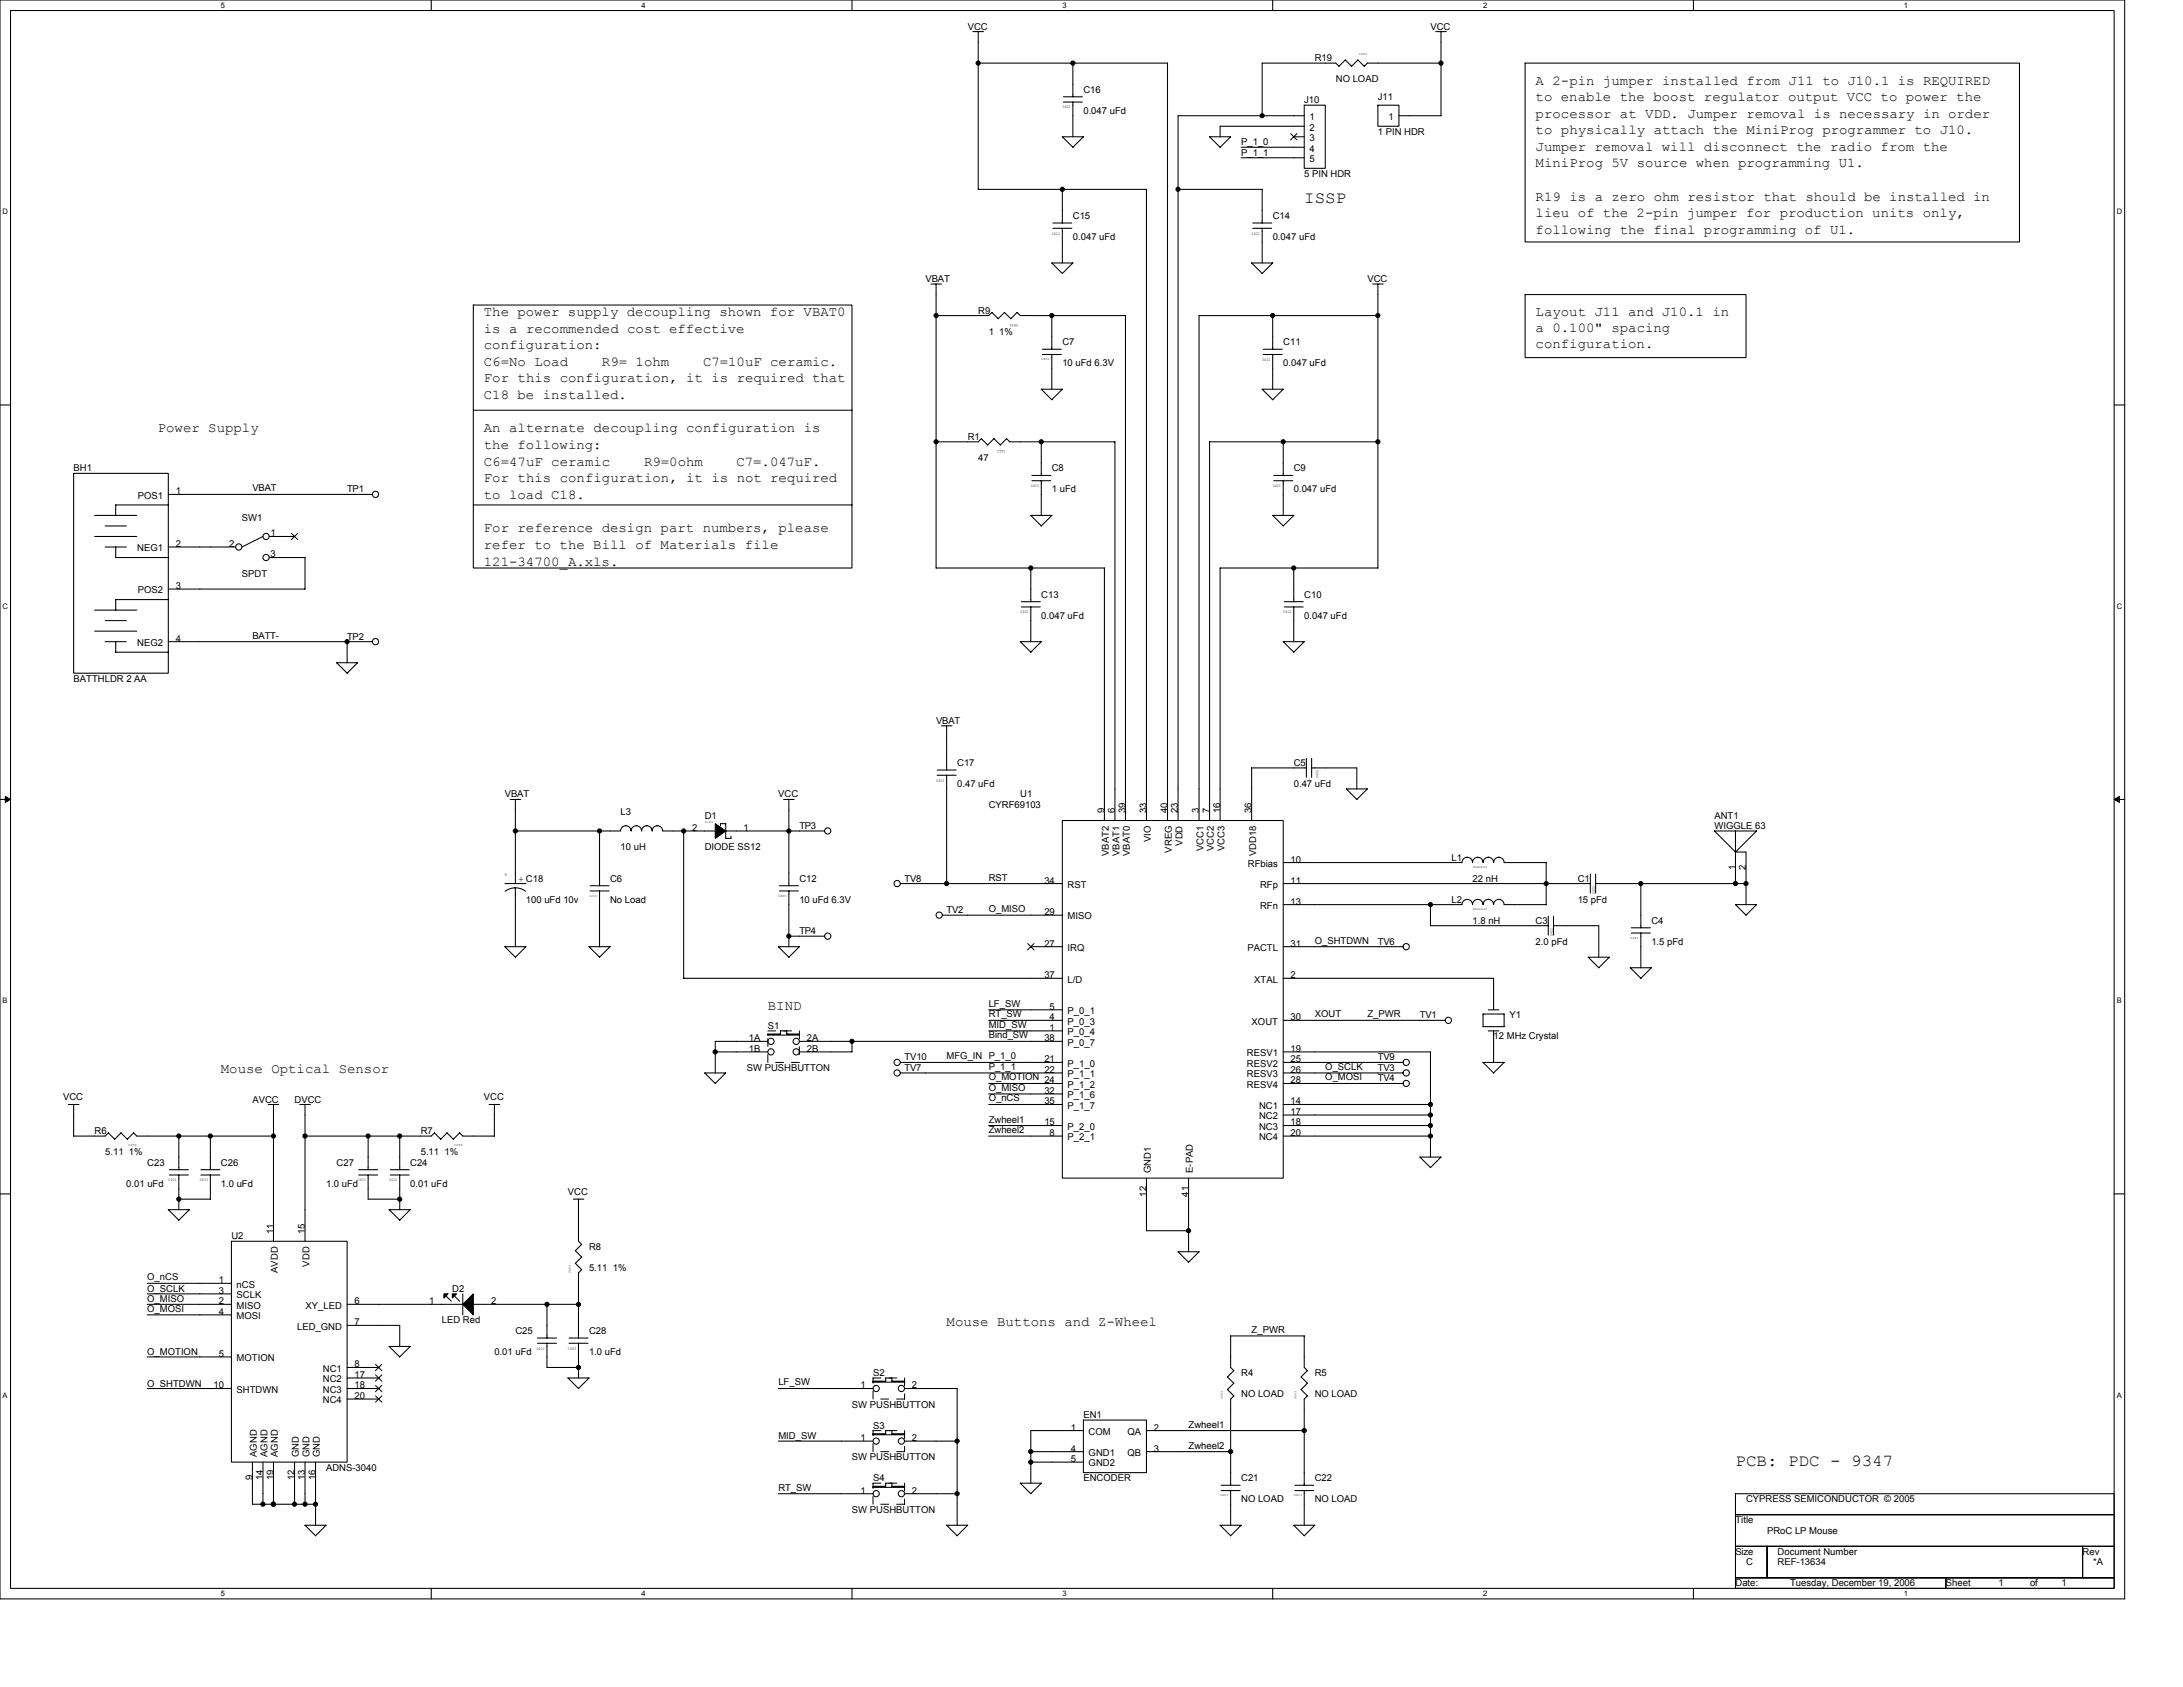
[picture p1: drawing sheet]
<svg xmlns="http://www.w3.org/2000/svg" width="279mm" height="216mm" viewBox="0 0 279 216" stroke-linecap="round" stroke-linejoin="round" font-family="sans-serif">
<defs><g id="words">
<g font-size="2.2">
<text x="166.9" y="26">ISSP</text>
<text x="222.1" y="187.6">PCB: PDC - 9347</text>
</g>
<g font-size="1.7">
<text x="196.5" y="10.8">A 2-pin jumper installed from J11 to J10.1 is REQUIRED</text>
<text x="196.5" y="12.9">to enable the boost regulator output VCC to power the</text>
<text x="196.5" y="15.1">processor at VDD. Jumper removal is necessary in order</text>
<text x="196.5" y="17.2">to physically attach the MiniProg programmer to J10.</text>
<text x="196.5" y="19.3">Jumper removal will disconnect the radio from the</text>
<text x="196.5" y="21.4">MiniProg 5V source when programming U1.</text>
<text x="196.5" y="25.7">R19 is a zero ohm resistor that should be installed in</text>
<text x="196.5" y="27.8">lieu of the 2-pin jumper for production units only,</text>
<text x="196.5" y="29.9">following the final programming of U1.</text>
<text x="61.9" y="40.4">The power supply decoupling shown for VBAT0</text>
<text x="196.5" y="40.4">Layout J11 and J10.1 in</text>
<text x="61.9" y="42.6">is a recommended cost effective</text>
<text x="61.9" y="44.7">configuration:</text>
<text x="61.9" y="46.8">C6=No Load</text>
<text x="77" y="46.8">R9= 1ohm</text>
<text x="90" y="46.8">C7=10uF ceramic.</text>
<text x="196.5" y="42.5">a 0.100&quot; spacing</text>
<text x="196.5" y="44.5">configuration.</text>
<text x="61.9" y="51.1">C18 be installed.</text>
<text x="61.9" y="49">For this configuration, it is required that</text>
<text x="20.2" y="55.2">Power Supply</text>
<text x="61.9" y="55.3">An alternate decoupling configuration is</text>
<text x="61.9" y="57.5">the following:</text>
<text x="61.9" y="59.6">C6=47uF ceramic</text>
<text x="82.4" y="59.6">R9=0ohm</text>
<text x="94.3" y="59.6">C7=.047uF.</text>
<text x="61.9" y="61.7">For this configuration, it is not required</text>
<text x="61.9" y="63.9">to load C18.</text>
<text x="61.9" y="68.1">For reference design part numbers, please</text>
<text x="61.9" y="70.3">refer to the Bill of Materials file</text>
<text x="61.9" y="72.4">121-34700_A.xls.</text>
<text x="98.3" y="129.3">BIND</text>
<text x="28.3" y="137.4">Mouse Optical Sensor</text>
<text x="121.2" y="169.7">Mouse Buttons and Z-Wheel</text>
</g>
<g font-size="1.2">
<text x="123.9" y="3.8">VCC</text>
<text x="183.1" y="3.8">VCC</text>
<text x="138.7" y="11.9">C16</text>
<text x="168.3" y="7.8">R19</text>
<text x="171" y="10.5">NO LOAD</text>
<text x="138.7" y="14.6">0.047 uFd</text>
<text x="166.9" y="13.2">J10</text>
<text x="167.6" y="15.4">1</text>
<text x="167.6" y="16.7">2</text>
<text x="176.4" y="12.8">J11</text>
<text x="176.4" y="17.3">1 PIN HDR</text>
<text x="177.7" y="15.4">1</text>
<text x="158.9" y="18.6">P_1_0</text>
<text x="158.9" y="19.9">P_1_1</text>
<text x="166.9" y="22.6">5 PIN HDR</text>
<text x="167.6" y="18.1">3</text>
<text x="167.6" y="19.4">4</text>
<text x="167.6" y="20.7">5</text>
<text x="137.3" y="28">C15</text>
<text x="162.9" y="28">C14</text>
<text x="137.3" y="30.7">0.047 uFd</text>
<text x="162.9" y="30.7">0.047 uFd</text>
<text x="118.5" y="36.1">VBAT</text>
<text x="125.2" y="40.1">R9</text>
<text x="175" y="36.1">VCC</text>
<text x="126.5" y="42.8">1 1%</text>
<text x="136" y="44.2">C7</text>
<text x="136" y="46.9">10 uFd 6.3V</text>
<text x="164.2" y="44.2">C11</text>
<text x="164.2" y="46.9">0.047 uFd</text>
<text x="123.9" y="56.3">R1</text>
<text x="125.2" y="59">47</text>
<text x="9.4" y="60.3">BH1</text>
<text x="17.6" y="63.8">POS1</text>
<text x="22.5" y="63.3">1</text>
<text x="32.3" y="62.9">VBAT</text>
<text x="44.4" y="63">TP1</text>
<text x="134.6" y="60.3">C8</text>
<text x="134.6" y="63">1 uFd</text>
<text x="165.6" y="60.3">C9</text>
<text x="165.6" y="63">0.047 uFd</text>
<text x="17.6" y="70.6">NEG1</text>
<text x="22.5" y="70">2</text>
<text x="29.3" y="70">2</text>
<text x="31" y="66.7">SW1</text>
<text x="34.6" y="68.7">1</text>
<text x="34.6" y="71.3">3</text>
<text x="17.6" y="75.9">POS2</text>
<text x="22.5" y="75.4">3</text>
<text x="31" y="73.8">SPDT</text>
<text x="133.3" y="76.5">C13</text>
<text x="166.9" y="76.5">C10</text>
<text x="17.6" y="82.7">NEG2</text>
<text x="22.5" y="82.1">4</text>
<text x="32.3" y="81.7">BATT-</text>
<text x="44.4" y="81.9">TP2</text>
<text x="133.3" y="79.2">0.047 uFd</text>
<text x="166.9" y="79.2">0.047 uFd</text>
<text x="9.4" y="87.2">BATTHLDR 2 AA</text>
<text x="119.8" y="92.6">VBAT</text>
<text x="122.5" y="98">C17</text>
<text x="122.5" y="100.7">0.47 uFd</text>
<text x="165.6" y="98">C5</text>
<text x="165.6" y="100.7">0.47 uFd</text>
<text x="64.6" y="102.1">VBAT</text>
<text x="79.4" y="104.4">L3</text>
<text x="88.6" y="106.3">2</text>
<text x="90.2" y="104.8">D1</text>
<text x="95.2" y="106.3">1</text>
<text x="99.6" y="102.1">VCC</text>
<text x="102.3" y="106.1">TP3</text>
<text x="126.5" y="103.4">CYRF69103</text>
<text x="130.6" y="102.1">U1</text>
<text x="141.3" y="104.1" transform="rotate(-90 141.3 104.1)">9</text>
<text x="142.7" y="104.1" transform="rotate(-90 142.7 104.1)">6</text>
<text x="144" y="104.1" transform="rotate(-90 144 104.1)">39</text>
<text x="146.7" y="104.1" transform="rotate(-90 146.7 104.1)">33</text>
<text x="147.3" y="107.8" transform="rotate(-90 147.3 107.8)">VIO</text>
<text x="149.4" y="104.1" transform="rotate(-90 149.4 104.1)">40</text>
<text x="150.8" y="104.1" transform="rotate(-90 150.8 104.1)">23</text>
<text x="153.5" y="104.1" transform="rotate(-90 153.5 104.1)">3</text>
<text x="154.8" y="104.1" transform="rotate(-90 154.8 104.1)">7</text>
<text x="156.2" y="104.1" transform="rotate(-90 156.2 104.1)">16</text>
<text x="160.2" y="104.1" transform="rotate(-90 160.2 104.1)">36</text>
<text x="219.4" y="104.8">ANT1</text>
<text x="219.4" y="106.1">WIGGLE 63</text>
<text x="66.4" y="112.8">+ C18</text>
<text x="78.1" y="112.8">C6</text>
<text x="79.4" y="108.8">10 uH</text>
<text x="90.2" y="108.8">DIODE SS12</text>
<text x="102.3" y="112.8">C12</text>
<text x="115.8" y="112.8">TV8</text>
<text x="126.5" y="112.7">RST</text>
<text x="133.7" y="113.1">34</text>
<text x="136.6" y="113.6">RST</text>
<text x="141.9" y="109.5" transform="rotate(-90 141.9 109.5)">VBAT2</text>
<text x="143.3" y="109.5" transform="rotate(-90 143.3 109.5)">VBAT1</text>
<text x="144.6" y="109.5" transform="rotate(-90 144.6 109.5)">VBAT0</text>
<text x="150" y="109.1" transform="rotate(-90 150 109.1)">VREG</text>
<text x="151.3" y="108.2" transform="rotate(-90 151.3 108.2)">VDD</text>
<text x="154" y="108.9" transform="rotate(-90 154 108.9)">VCC1</text>
<text x="155.4" y="108.9" transform="rotate(-90 155.4 108.9)">VCC2</text>
<text x="156.7" y="108.9" transform="rotate(-90 156.7 108.9)">VCC3</text>
<text x="159.7" y="110.9">RFbias</text>
<text x="160.8" y="109.6" transform="rotate(-90 160.8 109.6)">VDD18</text>
<text x="161.3" y="113.6">RFp</text>
<text x="165.2" y="110.4">10</text>
<text x="165.2" y="113.1">11</text>
<text x="185.8" y="110.1">L1</text>
<text x="188.5" y="112.8">22 nH</text>
<text x="201.9" y="112.8">C1</text>
<text x="222.1" y="111.4" transform="rotate(-90 222.1 111.4)">1</text>
<text x="223.5" y="111.4" transform="rotate(-90 223.5 111.4)">2</text>
<text x="67.3" y="115.5">100 uFd 10v</text>
<text x="78.1" y="115.5">No Load</text>
<text x="102.3" y="115.5">10 uFd 6.3V</text>
<text x="102.3" y="119.6">TP4</text>
<text x="121.2" y="116.9">TV2</text>
<text x="126.5" y="116.7">O_MISO</text>
<text x="133.7" y="117.1">29</text>
<text x="136.6" y="117.7">MISO</text>
<text x="161.3" y="116.3">RFn</text>
<text x="165.2" y="115.8">13</text>
<text x="185.8" y="115.5">L2</text>
<text x="188.5" y="118.2">1.8 nH</text>
<text x="196.5" y="118.2">C3</text>
<text x="201.9" y="115.5">15 pFd</text>
<text x="211.4" y="118.2">C4</text>
<text x="133.7" y="121.2">27</text>
<text x="133.7" y="125.2">37</text>
<text x="136.6" y="125.8">L/D</text>
<text x="136.6" y="121.7">IRQ</text>
<text x="159.7" y="121.7">PACTL</text>
<text x="160.5" y="125.8">XTAL</text>
<text x="165.2" y="125.2">2</text>
<text x="165.2" y="121.2">31</text>
<text x="168.3" y="120.8">O_SHTDWN</text>
<text x="176.4" y="120.9">TV6</text>
<text x="196.5" y="120.9">2.0 pFd</text>
<text x="211.4" y="120.9">1.5 pFd</text>
<text x="98.3" y="131.7">S1</text>
<text x="126.5" y="128.8">LF_SW</text>
<text x="126.5" y="131.5">MID_SW</text>
<text x="126.5" y="130.2">RT_SW</text>
<text x="134.3" y="130.6">4</text>
<text x="134.3" y="129.2">5</text>
<text x="134.3" y="131.9">1</text>
<text x="136.6" y="131.1">P_0_3</text>
<text x="136.6" y="129.8">P_0_1</text>
<text x="160.2" y="131.1">XOUT</text>
<text x="165.2" y="130.6">30</text>
<text x="168.3" y="130.2">XOUT</text>
<text x="175" y="130.2">Z_PWR</text>
<text x="181.7" y="130.3">TV1</text>
<text x="193.2" y="130.3">Y1</text>
<text x="95.6" y="137.1">SW PUSHBUTTON</text>
<text x="95.8" y="133.3">1A</text>
<text x="95.8" y="134.6">1B</text>
<text x="103.3" y="133.3">2A</text>
<text x="103.3" y="134.6">2B</text>
<text x="115.8" y="137.1">TV7</text>
<text x="115.8" y="135.7">TV10</text>
<text x="121.2" y="135.6">MFG_IN P_1_0</text>
<text x="126.5" y="132.9">Bind_SW</text>
<text x="126.5" y="136.9">P_1_1</text>
<text x="133.7" y="133.3">38</text>
<text x="133.7" y="136">21</text>
<text x="133.7" y="137.3">22</text>
<text x="136.6" y="132.5">P_0_4</text>
<text x="136.6" y="133.8">P_0_7</text>
<text x="136.6" y="136.5">P_1_0</text>
<text x="136.6" y="137.9">P_1_1</text>
<text x="159.6" y="136.5">RESV2</text>
<text x="159.6" y="135.2">RESV1</text>
<text x="159.6" y="137.9">RESV3</text>
<text x="165.2" y="134.6">19</text>
<text x="165.2" y="136">25</text>
<text x="165.2" y="137.3">26</text>
<text x="169.6" y="136.9">O_SCLK</text>
<text x="176.4" y="137.1">TV3</text>
<text x="176.4" y="135.7">TV9</text>
<text x="191.2" y="133">12 MHz Crystal</text>
<text x="8.1" y="140.8">VCC</text>
<text x="32.3" y="141.1">AVCC</text>
<text x="37.7" y="141.1">DVCC</text>
<text x="61.9" y="140.8">VCC</text>
<text x="126.5" y="141">O_nCS</text>
<text x="126.5" y="138.3">O_MOTION</text>
<text x="126.5" y="143.7">Zwheel1</text>
<text x="126.5" y="139.6">O_MISO</text>
<text x="133.7" y="141.3">35</text>
<text x="133.7" y="138.7">24</text>
<text x="133.7" y="140">32</text>
<text x="136.6" y="141.9">P_1_7</text>
<text x="136.6" y="139.2">P_1_2</text>
<text x="136.6" y="140.6">P_1_6</text>
<text x="159.6" y="139.2">RESV4</text>
<text x="161.1" y="141.9">NC1</text>
<text x="161.1" y="143.2">NC2</text>
<text x="165.2" y="138.7">28</text>
<text x="165.2" y="141.3">14</text>
<text x="165.2" y="142.7">17</text>
<text x="169.6" y="138.3">O_MOSI</text>
<text x="176.4" y="138.4">TV4</text>
<text x="12.1" y="145.1">R6</text>
<text x="13.5" y="147.8">5.11 1%</text>
<text x="18.8" y="149.2">C23</text>
<text x="28.3" y="149.2">C26</text>
<text x="43.1" y="149.2">C27</text>
<text x="52.5" y="149.2">C24</text>
<text x="53.8" y="145.1">R7</text>
<text x="53.8" y="147.8">5.11 1%</text>
<text x="126.5" y="145">Zwheel2</text>
<text x="133.7" y="144">15</text>
<text x="134.3" y="145.4">8</text>
<text x="136.6" y="144.6">P_2_0</text>
<text x="136.6" y="145.9">P_2_1</text>
<text x="161.1" y="145.9">NC4</text>
<text x="161.1" y="144.6">NC3</text>
<text x="165.2" y="145.4">20</text>
<text x="165.2" y="144">18</text>
<text x="16.2" y="151.9">0.01 uFd</text>
<text x="28.3" y="151.9">1.0 uFd</text>
<text x="41.7" y="151.9">1.0 uFd</text>
<text x="52.5" y="151.9">0.01 uFd</text>
<text x="72.7" y="152.9">VCC</text>
<text x="146.7" y="153.1" transform="rotate(-90 146.7 153.1)">12</text>
<text x="147.3" y="150.1" transform="rotate(-90 147.3 150.1)">GND1</text>
<text x="152.1" y="153.1" transform="rotate(-90 152.1 153.1)">41</text>
<text x="152.7" y="150.1" transform="rotate(-90 152.7 150.1)">E-PAD</text>
<text x="29.6" y="158.6">U2</text>
<text x="35" y="157.9" transform="rotate(-90 35 157.9)">11</text>
<text x="39" y="157.9" transform="rotate(-90 39 157.9)">15</text>
<text x="75.4" y="159.9">R8</text>
<text x="18.8" y="163.9">O_nCS</text>
<text x="18.8" y="166.7">O_MISO</text>
<text x="18.8" y="165.3">O_SCLK</text>
<text x="18.8" y="167.9">O_MOSI</text>
<text x="28" y="165.6">3</text>
<text x="28" y="166.9">2</text>
<text x="28" y="164.2">1</text>
<text x="30.3" y="166.1">SCLK</text>
<text x="30.3" y="167.5">MISO</text>
<text x="30.3" y="164.8">nCS</text>
<text x="35.6" y="162.9" transform="rotate(-90 35.6 162.9)">AVDD</text>
<text x="39.1" y="167.5">XY_LED</text>
<text x="39.6" y="162.1" transform="rotate(-90 39.6 162.1)">VDD</text>
<text x="45.4" y="166.9">6</text>
<text x="54.9" y="166.9">1</text>
<text x="57.9" y="165.3">D2</text>
<text x="62.9" y="166.9">2</text>
<text x="75.4" y="162.6">5.11 1%</text>
<text x="18.8" y="173.4">O_MOTION</text>
<text x="28" y="173.7">5</text>
<text x="28" y="168.3">4</text>
<text x="30.3" y="168.8">MOSI</text>
<text x="38" y="170.2">LED_GND</text>
<text x="45.4" y="169.6">7</text>
<text x="56.5" y="169.4">LED Red</text>
<text x="63.3" y="173.4">0.01 uFd</text>
<text x="66" y="170.7">C25</text>
<text x="75.4" y="170.7">C28</text>
<text x="75.4" y="173.4">1.0 uFd</text>
<text x="160.2" y="170.6">Z_PWR</text>
<text x="18.8" y="177.4">O_SHTDWN</text>
<text x="27.3" y="177.7">10</text>
<text x="30.3" y="178.3">SHTDWN</text>
<text x="30.3" y="174.2">MOTION</text>
<text x="41.3" y="176.9">NC2</text>
<text x="41.3" y="178.3">NC3</text>
<text x="41.3" y="179.6">NC4</text>
<text x="41.3" y="175.6">NC1</text>
<text x="45.4" y="176.3">17</text>
<text x="45.4" y="177.7">18</text>
<text x="45.4" y="179">20</text>
<text x="45.4" y="175">8</text>
<text x="99.6" y="177.3">LF_SW</text>
<text x="110.1" y="177.7">1</text>
<text x="111.7" y="176.1">S2</text>
<text x="116.7" y="177.7">2</text>
<text x="158.9" y="176.1">R4</text>
<text x="158.9" y="178.8">NO LOAD</text>
<text x="168.3" y="176.1">R5</text>
<text x="168.3" y="178.8">NO LOAD</text>
<text x="99.6" y="184.2">MID_SW</text>
<text x="109" y="180.1">SW PUSHBUTTON</text>
<text x="110.1" y="184.4">1</text>
<text x="111.7" y="182.8">S3</text>
<text x="116.7" y="184.4">2</text>
<text x="137" y="183.1">1</text>
<text x="137" y="185.8">4</text>
<text x="138.7" y="181.5">EN1</text>
<text x="139.3" y="183.6">COM</text>
<text x="144.3" y="183.6">QA</text>
<text x="147.7" y="183.1">2</text>
<text x="147.7" y="185.8">3</text>
<text x="152.1" y="182.7">Zwheel1</text>
<text x="152.1" y="185.4">Zwheel2</text>
<text x="32.3" y="189.5" transform="rotate(-90 32.3 189.5)">9</text>
<text x="32.9" y="186.5" transform="rotate(-90 32.9 186.5)">AGND</text>
<text x="33.6" y="189.5" transform="rotate(-90 33.6 189.5)">14</text>
<text x="34.2" y="186.5" transform="rotate(-90 34.2 186.5)">AGND</text>
<text x="35" y="189.5" transform="rotate(-90 35 189.5)">19</text>
<text x="35.6" y="186.5" transform="rotate(-90 35.6 186.5)">AGND</text>
<text x="37.7" y="189.5" transform="rotate(-90 37.7 189.5)">12</text>
<text x="38.3" y="186.5" transform="rotate(-90 38.3 186.5)">GND</text>
<text x="39" y="189.5" transform="rotate(-90 39 189.5)">13</text>
<text x="39.6" y="186.5" transform="rotate(-90 39.6 186.5)">GND</text>
<text x="40.4" y="189.5" transform="rotate(-90 40.4 189.5)">16</text>
<text x="41" y="186.5" transform="rotate(-90 41 186.5)">GND</text>
<text x="41.7" y="188.2">ADNS-3040</text>
<text x="99.6" y="190.8">RT_SW</text>
<text x="109" y="186.9">SW PUSHBUTTON</text>
<text x="110.1" y="191.2">1</text>
<text x="111.7" y="189.6">S4</text>
<text x="116.7" y="191.2">2</text>
<text x="137" y="187.1">5</text>
<text x="138.7" y="189.6">ENCODER</text>
<text x="139.3" y="186.3">GND1</text>
<text x="139.3" y="187.7">GND2</text>
<text x="144.3" y="186.3">QB</text>
<text x="158.9" y="189.6">C21</text>
<text x="168.3" y="189.6">C22</text>
<text x="109" y="193.6">SW PUSHBUTTON</text>
<text x="158.9" y="192.3">NO LOAD</text>
<text x="168.3" y="192.3">NO LOAD</text>
<text x="222.1" y="194.9">Title</text>
<text x="223.5" y="192.3">CYPRESS SEMICONDUCTOR © 2005</text>
<text x="226.2" y="196.3">PRoC LP Mouse</text>
<text x="222.1" y="199">Size</text>
<text x="222.1" y="203">Date:</text>
<text x="223.5" y="200.3">C</text>
<text x="227.5" y="199">Document Number</text>
<text x="227.5" y="200.3">REF-13634</text>
<text x="229.1" y="203">Tuesday, December 19, 2006</text>
<text x="249" y="203">Sheet</text>
<text x="255.8" y="203">1</text>
<text x="259.8" y="203">of</text>
<text x="263.9" y="203">1</text>
<text x="266.5" y="199">Rev</text>
<text x="267.9" y="200.3">*A</text>
</g>
<g font-size="1">
<text x="28.3" y="1">5</text>
<text x="82.1" y="1">4</text>
<text x="136" y="1">3</text>
<text x="189.8" y="1">2</text>
<text x="243.7" y="1">1</text>
<text x=".3" y="27.4">D</text>
<text x="270.9" y="27.4">D</text>
<text x=".3" y="77.9">C</text>
<text x="270.9" y="77.9">C</text>
<text x=".3" y="128.4">B</text>
<text x="270.9" y="128.4">B</text>
<text x=".3" y="178.9">A</text>
<text x="270.9" y="178.9">A</text>
<text x="28.3" y="204.3">5</text>
<text x="82.1" y="204.3">4</text>
<text x="136" y="204.3">3</text>
<text x="189.8" y="204.3">2</text>
<text x="243.7" y="204.3">1</text>
</g>
<g font-size=".5">
<text x="136" y="13.9">0402</text>
<text x="134.6" y="30">0402</text>
<text x="160.2" y="30">0402</text>
<text x="130.3" y="41.4" transform="rotate(180 130.3 41.4)">0805</text>
<text x="161.5" y="46.2">0402</text>
<text x="128.7" y="57.6" transform="rotate(180 128.7 57.6)">0402</text>
<text x="131.9" y="62.3">0402</text>
<text x="162.9" y="62.3">0402</text>
<text x="130.6" y="78.5">0402</text>
<text x="164.2" y="78.5">0402</text>
<text x="119.8" y="100">0402</text>
<text x="168.7" y="99.6" transform="rotate(-90 168.7 99.6)">0402</text>
<text x="64.6" y="112.2">E</text>
<text x="198.8" y="119.8" transform="rotate(-90 198.8 119.8)">0402</text>
<text x="204.1" y="114.4" transform="rotate(-90 204.1 114.4)">0402</text>
<text x="21.5" y="151.2">0402</text>
<text x="25.6" y="151.2">0603</text>
<text x="45.8" y="151.2">0603</text>
<text x="49.8" y="151.2">0402</text>
<text x="68.7" y="172.7">0402</text>
<text x="72.7" y="172.7">0603</text>
</g>
<g font-size=".4">
<text x="173.9" y="7.1">0603</text>
<text x="133.3" y="46.1">0805</text>
<text x="90.2" y="105.3">D-64</text>
<text x="188.5" y="111.1">IND0603</text>
<text x="75.4" y="114.8">1210</text>
<text x="99.6" y="114.8">0805</text>
<text x="188.5" y="116.5">IND0402</text>
<text x="208.7" y="120.1">0402</text>
<text x="17.5" y="146.4" transform="rotate(180 17.5 146.4)">0603</text>
<text x="59.2" y="146.4" transform="rotate(180 59.2 146.4)">0603</text>
<text x="73" y="162.9" transform="rotate(-90 73 162.9)">0603</text>
<text x="156.5" y="179" transform="rotate(-90 156.5 179)">0603</text>
<text x="165.9" y="179" transform="rotate(-90 165.9 179)">0603</text>
<text x="156.2" y="191.5">0603</text>
<text x="165.6" y="191.5">0603</text>
</g>
</g></defs>
<path d="M0 0h271.9v204.6h-271.9zM1.3 1.3h269.3v202h-269.3z" fill="none" stroke="#000" stroke-width=".13"/>
<g fill="#fff">
<path d="M28.3 .1h.5v1.1h-.5z"/>
<path d="M28.3 203.4h.5v1.1h-.5z"/>
</g>
<path d="M55.2 0v1.3M55.2 203.3v1.3" fill="none" stroke="#000" stroke-width=".13"/>
<g fill="#fff">
<path d="M82.1 .1h.6v1.1h-.6z"/>
<path d="M82.1 203.4h.6v1.1h-.6z"/>
</g>
<path d="M109 0v1.3M109 203.3v1.3" fill="none" stroke="#000" stroke-width=".13"/>
<g fill="#fff">
<path d="M136 .1h.5v1.1h-.5z"/>
<path d="M136 203.4h.5v1.1h-.5z"/>
</g>
<path d="M162.9 0v1.3M162.9 203.3v1.3" fill="none" stroke="#000" stroke-width=".13"/>
<g fill="#fff">
<path d="M189.8 .1h.6v1.1h-.6z"/>
<path d="M189.8 203.4h.6v1.1h-.6z"/>
</g>
<path d="M216.7 0v1.3M216.7 203.3v1.3" fill="none" stroke="#000" stroke-width=".13"/>
<g fill="#fff">
<path d="M243.7 .1h.5v1.1h-.5z"/>
<path d="M243.7 203.4h.5v1.1h-.5z"/>
<path d="M.3 26.6h.7v1.1h-.7z"/>
<path d="M270.9 26.6h.7v1.1h-.7z"/>
<path d="M.3 77.1h.7v1h-.7z"/>
<path d="M270.9 77.1h.7v1h-.7z"/>
</g>
<path d="M0 51.8h1.3M270.6 51.8h1.3" fill="none" stroke="#000" stroke-width=".13"/>
<g fill="#fff">
<path d="M.3 127.6h.7v1h-.7z"/>
<path d="M270.9 127.6h.7v1h-.7z"/>
</g>
<path d="M0 102.3h1.3M270.6 102.3h1.3" fill="none" stroke="#000" stroke-width=".13"/>
<path d="M.7 101.9l.6 .4-.6 .4zM270.6 102.3l.7-.4v.8z" fill="#000" stroke="#000" stroke-width=".13"/>
<g fill="#fff">
<path d="M.3 178h.7v1.1h-.7z"/>
<path d="M270.9 178h.7v1.1h-.7z"/>
</g>
<g fill="none" stroke="#000" stroke-width=".13">
<path d="M124.5 4h1.4M125.2 8.1h24.2v96.9M125.2 4v20.2M136 17.5h2.7l-1.4 1.4zM136.1 13.1h2.4M136.1 12.4h2.4M137.3 8.1v4.3M137.3 13.1v4.4M154.8 17.5h2.7l-1.3 1.4zM158.9 18.8h8M165.2 17.1l.8 .8M165.6 17.5h1.3"/>
<path d="M166 17.1l-.8 .8M166.9 13.5h2.7v8h-2.7zM166.9 14.8h-16.1v90.2M166.9 16.2h-10.7v1.3M173 8.5l-.8-.8-.8 .8-.4-.4h-9.5v6.7M173.8 7.7l.8 .8 .4-.4M173.8 7.7l-.8 .8M175 8.1h9.4M176.4 13.5h2.6v2.7h-2.6zM183.8 4h1.3M184.4 4v10.8h-5.4M195.2 8.1h63.3v22.9h-63.3z"/>
<path d="M60.6 39h48.4v33.7h-48.4zM119.1 36.4h1.4M119.8 36.4v36.3h21.6v32.3M125.2 24.2h21.5v80.8M127 40l-.5 .4h-6.7M128.6 40l-.8 .8-.8-.8M130.2 40l.4 .4h13.5l-.1 64.6M130.2 40l-.8 .8-.8-.8M134.8 29.2h2.4M134.8 28.5h2.4M136 24.2v4.3M136 29.2v4.5"/>
<path d="M137.3 33.7l-1.3 1.3-1.4-1.3h2.7M150.8 24.2h10.7v4.3M158.9 20.2h8M160.2 33.6l1.3 1.4M160.2 33.7h2.7l-1.4 1.3M160.3 29.2h2.5M160.3 28.5h2.5M161.5 29.2v4.5M175.7 36.4h1.3M176.4 36.4v36.3h-20.2v32.3M195.2 37.7h28.3v8.1h-28.3zM60.6 52.5h48.5"/>
<path d="M125.6 56.1l-.4 .4h-5.4M127.2 56.1l-.8 .9-.8-.9M128.8 56.1l.4 .5 13.5-.1v48.5M128.8 56.1l-.8 .9-.8-.9M133.3 56.5v4.4M133.4 45.4h2.4M133.4 44.7h2.4M134.6 40.4v4.3M134.6 45.4v4.4M136 49.8l-1.4 1.4-1.3-1.4h2.7M161.5 49.8h2.7l-1.3 1.4-1.4-1.4M161.7 45.4h2.4"/>
<path d="M161.7 44.7h2.4M162.9 40.4v4.3M162.9 45.4v4.4M164.2 56.5v4.4M176.4 56.5h-21.6v48.5M176.4 40.4h-22.9v64.6M9.4 60.6h12.1v25.6h-12.1zM12.1 66h5.4M12.1 68.7h5.4M12.1 78.1h5.4M13.5 67.3h2.7M13.5 70h2.7"/>
<path d="M13.5 79.4h2.7M14.8 64.6h6.7M14.8 70v1.4h6.7M14.8 64.6v1.4M21.5 70h8.7M21.5 76.7h-6.7v1.4M21.5 63.3h26.2M33.7 68.7l-2.7 1.3M34.5 71.4h4.5v4h-17.5M34.5 68.7h3.2M37.3 68.3l.8 .8M38.1 68.3l-.8 .8"/>
<path d="M60.6 64.6h48.5M130.7 77.7h2.4M130.7 77h2.4M131.9 72.7v4.3M131.9 77.7v4.4M132.1 61.5h2.4M132.1 60.8h2.4M133.3 61.5v4.5M134.6 66l-1.3 1.3-1.4-1.3h2.7M163 61.5h2.5M163 60.8h2.5M164.2 61.5v4.5"/>
<path d="M164.4 77.7h2.4M164.4 77h2.4M165.6 72.7v4.3M165.6 77.7v4.4M165.6 66l-1.4 1.3-1.3-1.3h2.7M12.1 80.8h5.4M13.5 82.1h2.7M14.8 82.1v1.4h6.7M21.5 82.1h26.2M43.1 84.8l1.3 1.4M43.1 84.8h2.7M44.4 82.1v2.7"/>
<path d="M45.8 84.8l-1.4 1.4M119.9 99.2h2.5M119.9 98.5h2.5M120.5 92.9h1.3M121.2 92.9v5.7M121.2 99.2v13.9M130.6 82.1h2.7l-1.4 1.4zM164.2 82.1h2.7l-1.3 1.4zM167.2 97.1v2.4M167.2 98.3h-7v6.7M167.9 98.3h5.8M167.9 97.1v2.4"/>
<path d="M173.7 98.3v2.7M64.6 113.1h2.7M65.3 102.3h1.3M66 102.3v10.8M66 113.6v7.6M66 106.3h13.4M67.3 114.1a2.17 2.17 0 0 0-1.4-.5h.1a2.13 2.13 0 0 0-1.3 .5M75.5 114h2.5M75.5 113.4h2.5M76.7 106.3v7.1M76.7 114v7.2M79.4 106.3a.67 .67 0 0 1 .7-.6 .67 .67 0 0 1 .7 .6 .67 .67 0 0 1 .6-.6 .67 .67 0 0 1 .7 .6 .66 .66 0 0 1 .7-.6 .68 .68 0 0 1 .7 .6 .66 .66 0 0 1 .6-.6 .68 .68 0 0 1 .7 .6"/>
<path d="M84.8 106.3h6.8M87.5 106.3v18.9h48.5M92.2 105.7v-.3h.7v1.9h.7v-.3M92.9 106.3h12.6M99.8 114h2.4M99.8 113.4h2.4M100.3 102.3h1.3M101 102.3v11.1M101 114v7.2M101 119.8h4.5M115.2 113.1h20.8M120.6 117.1h15.4"/>
<path d="M136 105h28.2v45.8h-28.2zM164.2 110.4h22.9a.67 .67 0 0 1 .7-.7 .67 .67 0 0 1 .7 .7 .67 .67 0 0 1 .6-.7 .67 .67 0 0 1 .7 .7 .67 .67 0 0 1 .7-.7 .67 .67 0 0 1 .7 .7 .67 .67 0 0 1 .6-.7 .67 .67 0 0 1 .7 .7h5.4v5.4h-5.4a.67 .67 0 0 0-.7-.7 .66 .66 0 0 0-.6 .7 .67 .67 0 0 0-.7-.7 .66 .66 0 0 0-.7 .7 .67 .67 0 0 0-.7-.7 .67 .67 0 0 0-.6 .7 .67 .67 0 0 0-.7-.7 .67 .67 0 0 0-.7 .7h-22.9M164.2 113.1h39.4M175 101l-1.3 1.3-1.4-1.3h2.7M183.1 115.8v2.7h15.1M198.2 117.2v2.5M198.8 118.5h5.8v4M198.8 117.2v2.5M203.5 111.9v2.4M204.2 113.1h19.3M204.2 111.9v2.4M208.8 119.4h2.4"/>
<path d="M208.8 118.7h2.4M210 113.1v5.6M210 119.4v4.5M219.4 106.3l2.7 2.7M219.4 106.3h5.4l-2.7 2.8M222.1 109h1.4v6.8M222.1 106.3v6.8M223.5 117.1l-1.4-1.3h2.7l-1.3 1.3M64.6 121.2h2.7M67.3 121.2l-1.3 1.3-1.4-1.3M78.1 121.2l-1.4 1.3-1.3-1.3h2.7M90.2 137.3h2.7l-1.4 1.4z"/>
<path d="M91.5 134.6h6.8M98.3 132.3h1.6v-.4h.8v.4h1.6v.2h-4zM98.3 133.3h-6.8v4M102.3 121.2h-2.7l1.4 1.3M102.3 133.3h33.7M102.3 121.2l-1.3 1.3M109 133.3l.1 1.3h-6.8M115.2 136h20.8M115.2 137.3h20.8M126.5 138.7h9.5M126.5 130.6h9.5M126.5 131.9h9.5"/>
<path d="M126.5 129.2h9.5M131.5 120.8l.8 .8M131.9 121.2h4.1M132.3 120.8l-.8 .8M164.2 136h15.4M164.2 121.2h15.4M164.2 137.3h15.4M164.2 130.6h20.8M164.2 138.7h15.4M164.2 134.6h18.9v13.5M164.2 125.2h27M190.5 131.9h1.3"/>
<path d="M190.5 129.2h1.3M191.2 125.2v4M191.2 131.9v4.1M192.5 136h-2.7l1.4 1.3M192.5 131.4v-1.6h-2.7v1.6h2.7M192.5 136l-1.3 1.3M203.3 122.5l1.3 1.4 1.4-1.4h-2.7M211.4 123.9h-2.7l1.3 1.3M211.4 123.8l-1.4 1.4M0 152.8h1.3M8.7 141.4h1.4M9.4 141.4v4h4.1l.4-.4"/>
<path d="M17.1 145l.4 .4h17.5M17.1 145l-.8 .8-.8-.8-.8 .8-.8-.8M21.7 150.4h2.4M21.7 149.7h2.4M22.9 153.5h4M22.9 145.4v4.3M22.9 150.4v4.4M24.2 154.8l-1.3 1.4M24.2 154.8h-2.7l1.4 1.4M25.7 150.4h2.4M25.7 149.7h2.4M26.9 145.4v4.3"/>
<path d="M26.9 150.4v3.1M29.6 158.9h14.8v28.2h-14.8zM34.3 141.4h1.4M35 141.4v17.5M38.4 141.4h1.3M39 141.4v17.5M39 145.4h16.2l.4-.4 .8 .8 .8-.8 .8 .8M45.9 150.4h2.4M45.9 149.7h2.4M47.1 150.4v3.1h4.1M47.1 145.4v4.3M49.9 150.4h2.5"/>
<path d="M49.9 149.7h2.5M51.2 156.2l-1.4-1.4h2.7l-1.3 1.4M51.2 145.4v4.3M51.2 150.4v4.4M62.6 141.4h1.4M63.3 141.4v4M63.3 145.4h-4.1l-.4-.4-.8 .8M73.4 153.5h1.3M74 153.5v5.4l.5 .4-.9 .8M126.5 145.4h9.5M126.5 140h9.5M126.5 141.4h9.5"/>
<path d="M126.5 144h9.5M146.7 150.8v6.7h5.4M152.1 150.8v9.4M164.2 141.4h18.9M164.2 145.4h18.9M164.2 144h18.9M164.2 142.7h18.9M181.7 148.1h2.7l-1.3 1.3zM270.6 152.8h1.3M18.8 177.7h10.8M18.8 166.9h10.8M18.8 173.7h10.8"/>
<path d="M18.8 168.3h10.8M18.8 165.6h10.8M18.8 164.2h10.8M44.4 176.4h4.1M44.4 177.7h4.1M44.4 169.6h6.8v2.7M44.4 179h4.1M44.4 175h4.1M44.4 166.9h14.8M48.1 176l.8 .8M48.1 177.3l.8 .8M48.1 178.6l.8 .9"/>
<path d="M48.1 174.6l.8 .8M48.9 174.6l-.8 .8M48.9 176l-.8 .8M48.9 177.3l-.8 .8M48.9 178.6l-.8 .9M51.2 173.7l-1.4-1.4h2.7l-1.3 1.4M57.1 165.9l.7 .6M58.2 165.9l.6 .6M59.2 165.6v2.7M60.6 166.9h13.4M68.8 171.9h2.4M68.8 171.2h2.4"/>
<path d="M70 166.9v4.3M70 171.9v3.1M70 175h4M72.7 176.3l1.3 1.4 1.4-1.3h-2.7M72.8 171.9h2.5M72.8 171.2h2.5M73.6 160.1l.8 .8-.8 .8 .8 .8-.4 .4v8.3M74 171.9v4.5M99.6 177.7h12.1M113.3 176.4h.9M113.4 176.4v.4h-1.7v.1M114.2 176.3v.5l1.6-.1v.2h-4.1"/>
<path d="M115.8 177.7h6.7v17.5M150.8 160.2l1.3 1.4 1.4-1.4h-2.7M157.1 176.2l.8-.8-.4-.4v-4h9.4v4l.4 .4-.8 .8M157.1 176.2l.8 .8M157.5 179v11.1M157.9 177l-.8 .8 .8 .8-.4 .5M166.5 176.2l.8 .8M167.3 177l-.8 .8 .8 .8-.4 .4v11.1M32.3 187.1v5.4M32.3 192.5h8.1M33.7 187.1v5.4M35 187.1v5.4"/>
<path d="M37.7 187.1v5.4M39 187.1v5.4M40.4 187.1v8.1M41.7 195.2l-1.3 1.3-1.4-1.3h2.7M99.6 184.4h12.1M99.6 191.2h12.1M113.3 189.8h.9v.4h1.6v.2h-4.1v-.2h1.7v-.4M113.3 183.1h.9v.4h1.6v.1h-4.1v-.1h1.7M113.4 183.1v.4M115.8 184.4h6.7M115.8 191.2h6.7M121.2 195.2l1.3 1.3"/>
<path d="M121.2 195.2h2.7l-1.4 1.4M131.9 191.2l-1.3-1.4h2.7l-1.4 1.4M131.9 185.8h6.8M131.9 187.1h6.8M138.7 181.7h8v6.8h-8zM138.7 183.1h-6.8v6.7M146.7 183.1h20.2M146.7 185.8h10.8M156.3 190.8h2.4M156.3 190.1h2.4M157.5 196.5l-1.3-1.3h2.7l-1.4 1.4M157.5 190.8v4.4"/>
<path d="M165.6 195.2h2.7l-1.4 1.4zM165.7 190.8h2.4M165.7 190.1h2.4M166.9 190.8v4.4M222.1 191.2h48.5v2.7h-48.5zM222.1 193.9h48.5v4h-48.5zM222.1 197.9h4.1v4h-4.1zM226.2 197.9h40.4v4h-40.4zM266.6 197.9h4v4h-4zM222.1 201.9h26.9v1.4h-26.9zM249 201.9h21.6v1.4h-21.6z"/>
<circle cx="30.6" cy="70" r=".4"/>
<circle cx="34.1" cy="68.7" r=".4"/>
<circle cx="34.1" cy="71.3" r=".4"/>
<circle cx="48.1" cy="63.3" r=".4"/>
<circle cx="48.1" cy="82.1" r=".4"/>
<circle cx="105.9" cy="106.3" r=".4"/>
<circle cx="105.9" cy="119.8" r=".4"/>
<circle cx="114.8" cy="113.1" r=".4"/>
<circle cx="120.2" cy="117.1" r=".4"/>
<circle cx="98.7" cy="133.3" r=".4"/>
<circle cx="98.7" cy="134.6" r=".4"/>
<circle cx="101.9" cy="133.3" r=".4"/>
<circle cx="101.9" cy="134.6" r=".4"/>
<circle cx="114.8" cy="136" r=".4"/>
<circle cx="114.8" cy="137.3" r=".4"/>
<circle cx="180" cy="121.2" r=".4"/>
<circle cx="180" cy="136" r=".4"/>
<circle cx="180" cy="138.7" r=".4"/>
<circle cx="180" cy="137.3" r=".4"/>
<circle cx="185.4" cy="130.6" r=".4"/>
<circle cx="112.1" cy="177.7" r=".4"/>
<circle cx="115.4" cy="177.7" r=".4"/>
<circle cx="112.1" cy="184.4" r=".4"/>
<circle cx="112.1" cy="191.2" r=".4"/>
<circle cx="115.4" cy="184.4" r=".4"/>
<circle cx="115.4" cy="191.2" r=".4"/>
</g>
<g fill="none" stroke="#000" stroke-width=".13" stroke-dasharray="1 1 1 1 1 1 1 1">
<path d="M98.3 131.9h4M98.3 136v-4.1M102.3 131.9v4.1M102.3 136h-4M111.7 176.4h4.1M111.7 179v-2.6M115.8 176.4v2.6M115.8 179h-4.1M111.7 183.1h4.1M111.7 185.8v-2.7M111.7 189.8h4.1M111.7 192.5v-2.7"/>
<path d="M115.8 183.1v2.7M115.8 185.8h-4.1M115.8 189.8v2.7M115.8 192.5h-4.1"/>
</g>
<g fill="#000" stroke="#000" stroke-width=".13">
<path d="M91.5 105.4l1.4 .9-1.4 1z" fill-rule="evenodd"/>
<path d="M56.8 165.6h.5l-.5 .5z" fill-rule="evenodd"/>
<path d="M57.9 165.6h.5l-.5 .5z" fill-rule="evenodd"/>
<path d="M59.2 166.9l1.4-1.3v2.7z" fill-rule="evenodd"/>
<circle cx="125.2" cy="8.1" r=".27"/>
<circle cx="137.3" cy="8.1" r=".27"/>
<circle cx="161.5" cy="14.8" r=".27"/>
<circle cx="184.4" cy="8.1" r=".27"/>
<circle cx="136" cy="24.2" r=".27"/>
<circle cx="150.8" cy="24.2" r=".27"/>
<circle cx="119.8" cy="40.4" r=".27"/>
<circle cx="119.8" cy="56.5" r=".27"/>
<circle cx="133.3" cy="56.5" r=".27"/>
<circle cx="134.6" cy="40.4" r=".27"/>
<circle cx="162.9" cy="40.4" r=".27"/>
<circle cx="164.2" cy="56.5" r=".27"/>
<circle cx="176.3" cy="40.4" r=".27"/>
<circle cx="176.3" cy="56.5" r=".27"/>
<circle cx="131.9" cy="72.7" r=".27"/>
<circle cx="165.6" cy="72.7" r=".27"/>
<circle cx="44.4" cy="82.1" r=".27"/>
<circle cx="66" cy="106.3" r=".27"/>
<circle cx="76.7" cy="106.3" r=".27"/>
<circle cx="87.5" cy="106.3" r=".27"/>
<circle cx="101" cy="119.8" r=".27"/>
<circle cx="101" cy="106.3" r=".27"/>
<circle cx="121.2" cy="113.1" r=".27"/>
<circle cx="183.1" cy="115.8" r=".27"/>
<circle cx="197.9" cy="113.1" r=".27"/>
<circle cx="210" cy="113.1" r=".27"/>
<circle cx="222.1" cy="113.1" r=".27"/>
<circle cx="223.5" cy="113.1" r=".27"/>
<circle cx="91.5" cy="134.6" r=".27"/>
<circle cx="109" cy="133.3" r=".27"/>
<circle cx="22.9" cy="145.4" r=".27"/>
<circle cx="22.9" cy="153.5" r=".27"/>
<circle cx="26.9" cy="145.4" r=".27"/>
<circle cx="35" cy="145.4" r=".27"/>
<circle cx="39" cy="145.4" r=".27"/>
<circle cx="47.1" cy="145.4" r=".27"/>
<circle cx="51.2" cy="145.4" r=".27"/>
<circle cx="51.2" cy="153.5" r=".27"/>
<circle cx="152.1" cy="157.5" r=".27"/>
<circle cx="183.1" cy="145.4" r=".27"/>
<circle cx="183.1" cy="142.7" r=".27"/>
<circle cx="183.1" cy="141.3" r=".27"/>
<circle cx="183.1" cy="144" r=".27"/>
<circle cx="70" cy="166.9" r=".27"/>
<circle cx="74" cy="166.9" r=".27"/>
<circle cx="74" cy="175" r=".27"/>
<circle cx="33.6" cy="192.5" r=".27"/>
<circle cx="35" cy="192.5" r=".27"/>
<circle cx="37.7" cy="192.5" r=".27"/>
<circle cx="39" cy="192.5" r=".27"/>
<circle cx="40.4" cy="192.5" r=".27"/>
<circle cx="122.5" cy="184.4" r=".27"/>
<circle cx="122.5" cy="191.2" r=".27"/>
<circle cx="131.9" cy="187.1" r=".27"/>
<circle cx="131.9" cy="185.8" r=".27"/>
<circle cx="157.5" cy="185.8" r=".27"/>
<circle cx="166.9" cy="183.1" r=".27"/>
</g>
<use href="#words"/>
</svg>
